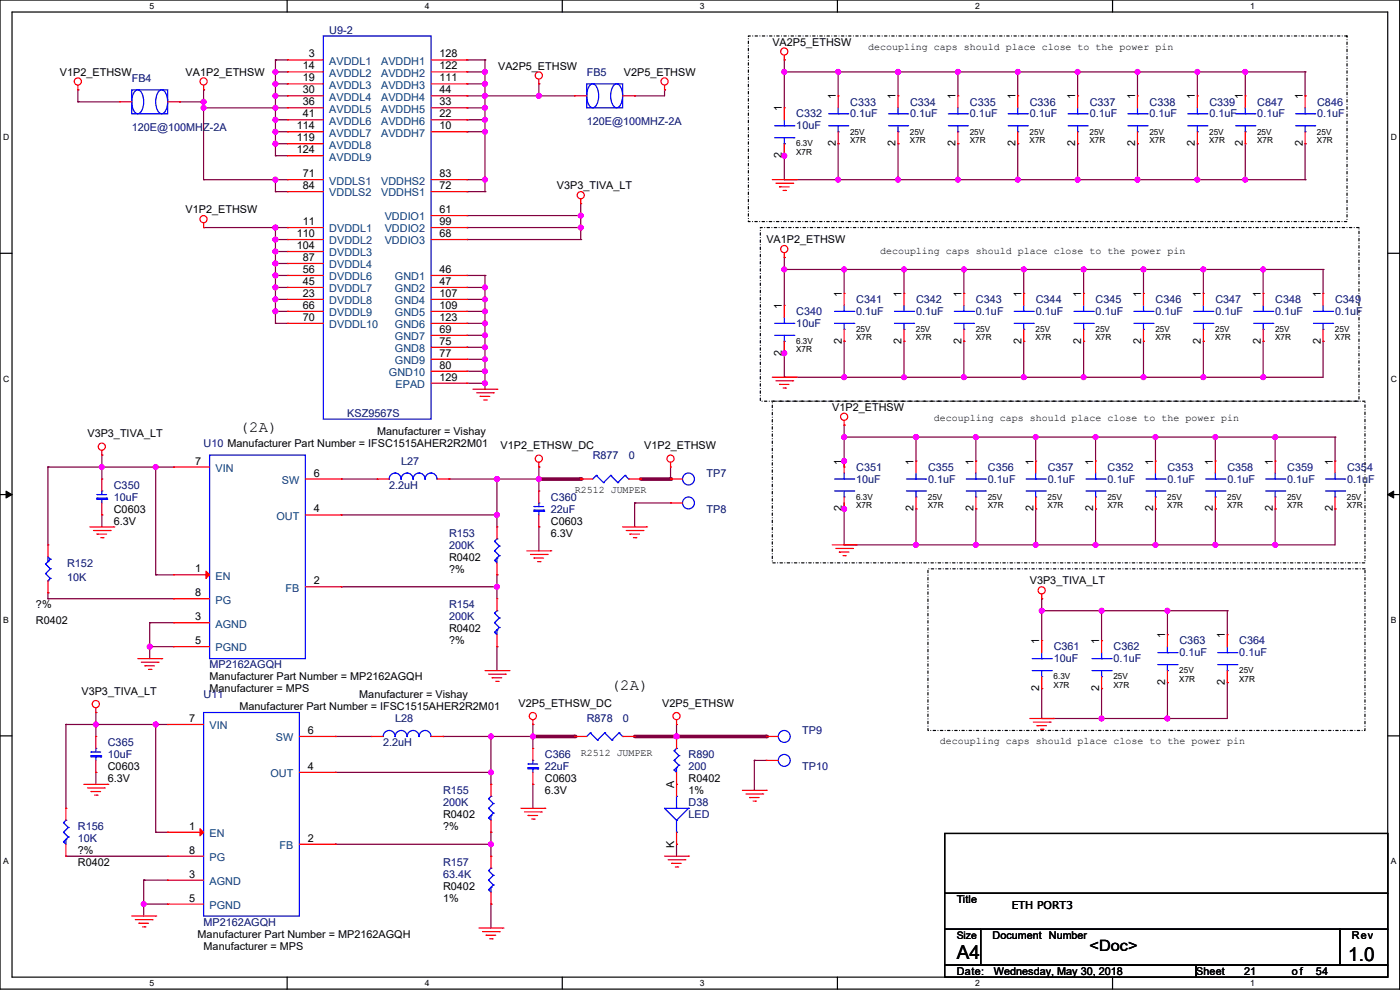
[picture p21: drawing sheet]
<svg xmlns="http://www.w3.org/2000/svg" width="297mm" height="210mm" viewBox="0 0 297 210" stroke-linecap="round" stroke-linejoin="round" font-family="sans-serif">
<defs><g id="words">
<g font-size="4.1">
<text x="203" y="203.3">A4</text>
<text x="286" y="203.8">1.0</text>
</g>
<g font-size="3.3">
<text x="50.8" y="91.7">(2A)</text>
<text x="129.6" y="146.3">(2A)</text>
<text x="231.2" y="201.6">&lt;Doc&gt;</text>
</g>
<g font-size="2.3" fill="#000080">
<text x="69.9" y="7.1">U9-2</text>
<text x="28" y="17.3">FB4</text>
<text x="124.5" y="16">FB5</text>
<text x="180.4" y="22.4">C333</text>
<text x="193.1" y="22.4">C334</text>
<text x="205.8" y="22.4">C335</text>
<text x="218.5" y="22.4">C336</text>
<text x="231.2" y="22.4">C337</text>
<text x="243.9" y="22.4">C338</text>
<text x="256.6" y="22.4">C339</text>
<text x="266.7" y="22.4">C847</text>
<text x="279.4" y="22.4">C846</text>
<text x="28" y="27.7">120E@100MHZ-2A</text>
<text x="124.5" y="26.4">120E@100MHZ-2A</text>
<text x="168.9" y="27.5">10uF</text>
<text x="168.9" y="24.9">C332</text>
<text x="180.4" y="24.9">0.1uF</text>
<text x="193.1" y="24.9">0.1uF</text>
<text x="205.8" y="24.9">0.1uF</text>
<text x="218.5" y="24.9">0.1uF</text>
<text x="231.2" y="24.9">0.1uF</text>
<text x="243.9" y="24.9">0.1uF</text>
<text x="256.6" y="24.9">0.1uF</text>
<text x="266.7" y="24.9">0.1uF</text>
<text x="279.4" y="24.9">0.1uF</text>
<text x="181.6" y="64.3">C341</text>
<text x="194.3" y="64.3">C342</text>
<text x="207" y="64.3">C343</text>
<text x="219.7" y="64.3">C344</text>
<text x="232.4" y="64.3">C345</text>
<text x="245.1" y="64.3">C346</text>
<text x="257.8" y="64.3">C347</text>
<text x="270.5" y="64.3">C348</text>
<text x="283.2" y="64.3">C349</text>
<text x="168.9" y="69.4">10uF</text>
<text x="168.9" y="66.8">C340</text>
<text x="181.6" y="66.8">0.1uF</text>
<text x="194.3" y="66.8">0.1uF</text>
<text x="207" y="66.8">0.1uF</text>
<text x="219.7" y="66.8">0.1uF</text>
<text x="232.4" y="66.8">0.1uF</text>
<text x="245.1" y="66.8">0.1uF</text>
<text x="257.8" y="66.8">0.1uF</text>
<text x="270.5" y="66.8">0.1uF</text>
<text x="283.2" y="66.8">0.1uF</text>
<text x="73.7" y="88.4">KSZ9567S</text>
<text x="43.2" y="94.8">U10 Manufacturer Part Number = IFSC1515AHER2R2M01</text>
<text x="85.1" y="98.6">L27</text>
<text x="125.7" y="97.3">R877</text>
<text x="133.4" y="97.3">0</text>
<text x="149.9" y="101.1">TP7</text>
<text x="181.6" y="99.9">C351</text>
<text x="196.9" y="99.9">C355</text>
<text x="209.6" y="99.9">C356</text>
<text x="222.3" y="99.9">C357</text>
<text x="235" y="99.9">C352</text>
<text x="247.7" y="99.9">C353</text>
<text x="260.4" y="99.9">C358</text>
<text x="273.1" y="99.9">C359</text>
<text x="285.8" y="99.9">C354</text>
<text x="24.1" y="103.7">C350</text>
<text x="24.1" y="106.2">10uF</text>
<text x="82.6" y="103.7">2.2uH</text>
<text x="116.9" y="106.2">C360</text>
<text x="181.6" y="102.4">10uF</text>
<text x="196.9" y="102.4">0.1uF</text>
<text x="209.6" y="102.4">0.1uF</text>
<text x="222.3" y="102.4">0.1uF</text>
<text x="235" y="102.4">0.1uF</text>
<text x="247.7" y="102.4">0.1uF</text>
<text x="260.4" y="102.4">0.1uF</text>
<text x="273.1" y="102.4">0.1uF</text>
<text x="285.8" y="102.4">0.1uF</text>
<text x="95.3" y="113.8">R153</text>
<text x="116.9" y="108.7">22uF</text>
<text x="149.9" y="108.7">TP8</text>
<text x="95.3" y="116.4">200K</text>
<text x="14.2" y="120.2">R152</text>
<text x="14.2" y="123.2">10K</text>
<text x="95.3" y="129.1">R154</text>
<text x="95.3" y="131.6">200K</text>
<text x="223.5" y="138">C361</text>
<text x="236.2" y="138">C362</text>
<text x="250.2" y="136.7">C363</text>
<text x="262.9" y="136.7">C364</text>
<text x="44.5" y="141.8">MP2162AGQH</text>
<text x="223.5" y="140.5">10uF</text>
<text x="236.2" y="140.5">0.1uF</text>
<text x="250.2" y="139.2">0.1uF</text>
<text x="262.9" y="139.2">0.1uF</text>
<text x="43.2" y="148.1">U11</text>
<text x="83.8" y="153.2">L28</text>
<text x="124.5" y="153.2">R878</text>
<text x="132.1" y="153.2">0</text>
<text x="170.2" y="155.7">TP9</text>
<text x="22.9" y="158.3">C365</text>
<text x="22.9" y="160.8">10uF</text>
<text x="81.3" y="158.3">2.2uH</text>
<text x="115.6" y="160.8">C366</text>
<text x="146.1" y="160.8">R890</text>
<text x="115.6" y="163.4">22uF</text>
<text x="146.1" y="163.4">200</text>
<text x="170.2" y="163.4">TP10</text>
<text x="94" y="168.4">R155</text>
<text x="94" y="171">200K</text>
<text x="146.1" y="171">D38</text>
<text x="146.1" y="173.5">LED</text>
<text x="16.5" y="176.1">R156</text>
<text x="16.5" y="178.6">10K</text>
<text x="94" y="183.7">R157</text>
<text x="94" y="186.2">63.4K</text>
<text x="43.2" y="196.4">MP2162AGQH</text>
</g>
<g font-size="2.3">
<text x="163.8" y="9.7">VA2P5_ETHSW</text>
<text x="12.7" y="16">V1P2_ETHSW</text>
<text x="39.4" y="16">VA1P2_ETHSW</text>
<text x="64.3" y="14.7">14</text>
<text x="64.3" y="17.3">19</text>
<text x="65.5" y="12.2">3</text>
<text x="93.2" y="17.3">111</text>
<text x="93.2" y="14.7">122</text>
<text x="93.2" y="12.2">128</text>
<text x="105.7" y="14.8">VA2P5_ETHSW</text>
<text x="132.4" y="16">V2P5_ETHSW</text>
<text x="64.3" y="19.8">30</text>
<text x="64.3" y="22.4">36</text>
<text x="93.2" y="22.4">33</text>
<text x="93.2" y="19.8">44</text>
<text x="165.9" y="23.6" transform="rotate(-90 165.9 23.6)">1</text>
<text x="177.3" y="21.1" transform="rotate(-90 177.3 21.1)">1</text>
<text x="190" y="21.1" transform="rotate(-90 190 21.1)">1</text>
<text x="202.7" y="21.1" transform="rotate(-90 202.7 21.1)">1</text>
<text x="215.4" y="21.1" transform="rotate(-90 215.4 21.1)">1</text>
<text x="228.1" y="21.1" transform="rotate(-90 228.1 21.1)">1</text>
<text x="240.8" y="21.1" transform="rotate(-90 240.8 21.1)">1</text>
<text x="253.5" y="21.1" transform="rotate(-90 253.5 21.1)">1</text>
<text x="263.7" y="21.1" transform="rotate(-90 263.7 21.1)">1</text>
<text x="276.4" y="21.1" transform="rotate(-90 276.4 21.1)">1</text>
<text x="63" y="27.4">114</text>
<text x="63" y="30">119</text>
<text x="64.3" y="24.9">41</text>
<text x="93.2" y="27.4">10</text>
<text x="93.2" y="24.9">22</text>
<text x="63" y="32.5">124</text>
<text x="165.9" y="33.5" transform="rotate(-90 165.9 33.5)">2</text>
<text x="177.3" y="31" transform="rotate(-90 177.3 31)">2</text>
<text x="190" y="31" transform="rotate(-90 190 31)">2</text>
<text x="202.7" y="31" transform="rotate(-90 202.7 31)">2</text>
<text x="215.4" y="31" transform="rotate(-90 215.4 31)">2</text>
<text x="228.1" y="31" transform="rotate(-90 228.1 31)">2</text>
<text x="240.8" y="31" transform="rotate(-90 240.8 31)">2</text>
<text x="253.5" y="31" transform="rotate(-90 253.5 31)">2</text>
<text x="263.7" y="31" transform="rotate(-90 263.7 31)">2</text>
<text x="276.4" y="31" transform="rotate(-90 276.4 31)">2</text>
<text x="64.3" y="40.1">84</text>
<text x="64.3" y="37.6">71</text>
<text x="93.2" y="40.1">72</text>
<text x="93.2" y="37.6">83</text>
<text x="118.1" y="40.2">V3P3_TIVA_LT</text>
<text x="39.4" y="45.2">V1P2_ETHSW</text>
<text x="64.3" y="47.8">11</text>
<text x="93.2" y="45.2">61</text>
<text x="93.2" y="47.8">99</text>
<text x="63" y="52.8">104</text>
<text x="63" y="50.3">110</text>
<text x="93.2" y="50.3">68</text>
<text x="162.6" y="51.6">VA1P2_ETHSW</text>
<text x="64.3" y="57.9">56</text>
<text x="64.3" y="55.4">87</text>
<text x="93.2" y="57.9">46</text>
<text x="64.3" y="63">23</text>
<text x="64.3" y="60.5">45</text>
<text x="64.3" y="65.5">66</text>
<text x="93.2" y="60.5">47</text>
<text x="93.2" y="63">107</text>
<text x="93.2" y="65.5">109</text>
<text x="165.9" y="65.5" transform="rotate(-90 165.9 65.5)">1</text>
<text x="178.6" y="63" transform="rotate(-90 178.6 63)">1</text>
<text x="191.3" y="63" transform="rotate(-90 191.3 63)">1</text>
<text x="204" y="63" transform="rotate(-90 204 63)">1</text>
<text x="216.7" y="63" transform="rotate(-90 216.7 63)">1</text>
<text x="229.4" y="63" transform="rotate(-90 229.4 63)">1</text>
<text x="242.1" y="63" transform="rotate(-90 242.1 63)">1</text>
<text x="254.8" y="63" transform="rotate(-90 254.8 63)">1</text>
<text x="267.5" y="63" transform="rotate(-90 267.5 63)">1</text>
<text x="280.2" y="63" transform="rotate(-90 280.2 63)">1</text>
<text x="64.3" y="68.1">70</text>
<text x="93.2" y="68.1">123</text>
<text x="93.2" y="70.6">69</text>
<text x="93.2" y="75.7">77</text>
<text x="93.2" y="73.2">75</text>
<text x="165.9" y="75.5" transform="rotate(-90 165.9 75.5)">2</text>
<text x="178.6" y="72.9" transform="rotate(-90 178.6 72.9)">2</text>
<text x="191.3" y="72.9" transform="rotate(-90 191.3 72.9)">2</text>
<text x="204" y="72.9" transform="rotate(-90 204 72.9)">2</text>
<text x="216.7" y="72.9" transform="rotate(-90 216.7 72.9)">2</text>
<text x="229.4" y="72.9" transform="rotate(-90 229.4 72.9)">2</text>
<text x="242.1" y="72.9" transform="rotate(-90 242.1 72.9)">2</text>
<text x="254.8" y="72.9" transform="rotate(-90 254.8 72.9)">2</text>
<text x="267.5" y="72.9" transform="rotate(-90 267.5 72.9)">2</text>
<text x="280.2" y="72.9" transform="rotate(-90 280.2 72.9)">2</text>
<text x="93.2" y="80.8">129</text>
<text x="93.2" y="78.2">80</text>
<text x="176.6" y="87.2">V1P2_ETHSW</text>
<text x="18.6" y="92.7">V3P3_TIVA_LT</text>
<text x="80" y="92.2">Manufacturer = Vishay</text>
<text x="106.2" y="95.3">V1P2_ETHSW_DC</text>
<text x="136.7" y="95.3">V1P2_ETHSW</text>
<text x="41.4" y="98.6">7</text>
<text x="66.6" y="101.1">6</text>
<text x="178.6" y="98.6" transform="rotate(-90 178.6 98.6)">1</text>
<text x="193.8" y="98.6" transform="rotate(-90 193.8 98.6)">1</text>
<text x="206.5" y="98.6" transform="rotate(-90 206.5 98.6)">1</text>
<text x="219.2" y="98.6" transform="rotate(-90 219.2 98.6)">1</text>
<text x="231.9" y="98.6" transform="rotate(-90 231.9 98.6)">1</text>
<text x="244.6" y="98.6" transform="rotate(-90 244.6 98.6)">1</text>
<text x="257.3" y="98.6" transform="rotate(-90 257.3 98.6)">1</text>
<text x="270" y="98.6" transform="rotate(-90 270 98.6)">1</text>
<text x="282.7" y="98.6" transform="rotate(-90 282.7 98.6)">1</text>
<text x="24.1" y="108.7">C0603</text>
<text x="24.1" y="111.3">6.3V</text>
<text x="66.6" y="108.7">4</text>
<text x="116.9" y="111.3">C0603</text>
<text x="116.9" y="113.8">6.3V</text>
<text x="178.6" y="108.5" transform="rotate(-90 178.6 108.5)">2</text>
<text x="193.8" y="108.5" transform="rotate(-90 193.8 108.5)">2</text>
<text x="206.5" y="108.5" transform="rotate(-90 206.5 108.5)">2</text>
<text x="219.2" y="108.5" transform="rotate(-90 219.2 108.5)">2</text>
<text x="231.9" y="108.5" transform="rotate(-90 231.9 108.5)">2</text>
<text x="244.6" y="108.5" transform="rotate(-90 244.6 108.5)">2</text>
<text x="257.3" y="108.5" transform="rotate(-90 257.3 108.5)">2</text>
<text x="270" y="108.5" transform="rotate(-90 270 108.5)">2</text>
<text x="282.7" y="108.5" transform="rotate(-90 282.7 108.5)">2</text>
<text x="95.3" y="118.9">R0402</text>
<text x="41.4" y="121.4">1</text>
<text x="66.6" y="124">2</text>
<text x="95.3" y="121.4">?%</text>
<text x="218.5" y="124">V3P3_TIVA_LT</text>
<text x="7.6" y="129.1">?%</text>
<text x="41.4" y="126.5">8</text>
<text x="41.4" y="131.6">3</text>
<text x="7.6" y="132.4">R0402</text>
<text x="41.4" y="136.7">5</text>
<text x="95.3" y="134.1">R0402</text>
<text x="95.3" y="136.7">?%</text>
<text x="220.5" y="136.7" transform="rotate(-90 220.5 136.7)">1</text>
<text x="233.2" y="136.7" transform="rotate(-90 233.2 136.7)">1</text>
<text x="247.2" y="135.4" transform="rotate(-90 247.2 135.4)">1</text>
<text x="259.9" y="135.4" transform="rotate(-90 259.9 135.4)">1</text>
<text x="17.3" y="147.4">V3P3_TIVA_LT</text>
<text x="44.5" y="146.8">Manufacturer = MPS</text>
<text x="44.5" y="144.3">Manufacturer Part Number = MP2162AGQH</text>
<text x="76.2" y="148.1">Manufacturer = Vishay</text>
<text x="110" y="149.9">V2P5_ETHSW_DC</text>
<text x="140.5" y="149.9">V2P5_ETHSW</text>
<text x="220.5" y="146.6" transform="rotate(-90 220.5 146.6)">2</text>
<text x="233.2" y="146.6" transform="rotate(-90 233.2 146.6)">2</text>
<text x="247.2" y="145.3" transform="rotate(-90 247.2 145.3)">2</text>
<text x="259.9" y="145.3" transform="rotate(-90 259.9 145.3)">2</text>
<text x="40.1" y="153.2">7</text>
<text x="50.8" y="150.7">Manufacturer Part Number = IFSC1515AHER2R2M01</text>
<text x="65.3" y="155.7">6</text>
<text x="22.9" y="163.4">C0603</text>
<text x="22.9" y="165.9">6.3V</text>
<text x="65.3" y="163.3">4</text>
<text x="115.6" y="165.9">C0603</text>
<text x="143" y="167.1" transform="rotate(-90 143 167.1)">A</text>
<text x="146.1" y="165.9">R0402</text>
<text x="94" y="173.5">R0402</text>
<text x="115.6" y="168.4">6.3V</text>
<text x="146.1" y="168.4">1%</text>
<text x="40.1" y="176">1</text>
<text x="65.3" y="178.6">2</text>
<text x="94" y="176.1">?%</text>
<text x="143" y="179.9" transform="rotate(-90 143 179.9)">K</text>
<text x="16.5" y="181.1">?%</text>
<text x="16.5" y="183.7">R0402</text>
<text x="40.1" y="181.1">8</text>
<text x="40.1" y="186.2">3</text>
<text x="40.1" y="191.3">5</text>
<text x="94" y="188.8">R0402</text>
<text x="94" y="191.3">1%</text>
<text x="203" y="191.5">Title</text>
<text x="214.6" y="192.8">ETH PORT3</text>
<text x="41.9" y="198.9">Manufacturer Part Number = MP2162AGQH</text>
<text x="43.2" y="201.5">Manufacturer = MPS</text>
<text x="210.6" y="199.2">Document Number</text>
<text x="286.8" y="199.2">Rev</text>
<text x="203" y="206.8">Date:</text>
<text x="210.8" y="206.8">Wednesday, May 30, 2018</text>
<text x="253.8" y="206.8">Sheet</text>
<text x="263.9" y="206.8">21</text>
<text x="274.1" y="206.8">of</text>
<text x="279.2" y="206.8">54</text>
</g>
<g font-size="2.3" fill="#004080">
<text x="69.9" y="13.7">AVDDL1</text>
<text x="69.9" y="16.3">AVDDL2</text>
<text x="80.9" y="16.3">AVDDH2</text>
<text x="80.9" y="13.7">AVDDH1</text>
<text x="69.9" y="18.8">AVDDL3</text>
<text x="69.9" y="21.4">AVDDL4</text>
<text x="69.9" y="23.9">AVDDL5</text>
<text x="80.9" y="23.9">AVDDH5</text>
<text x="80.9" y="21.4">AVDDH4</text>
<text x="80.9" y="18.8">AVDDH3</text>
<text x="69.9" y="26.4">AVDDL6</text>
<text x="69.9" y="29">AVDDL7</text>
<text x="80.9" y="29">AVDDH7</text>
<text x="80.9" y="26.4">AVDDH6</text>
<text x="69.9" y="31.5">AVDDL8</text>
<text x="69.9" y="34.1">AVDDL9</text>
<text x="69.9" y="41.7">VDDLS2</text>
<text x="69.9" y="39.1">VDDLS1</text>
<text x="80.9" y="41.7">VDDHS1</text>
<text x="80.9" y="39.1">VDDHS2</text>
<text x="81.6" y="46.8">VDDIO1</text>
<text x="69.9" y="49.3">DVDDL1</text>
<text x="69.9" y="51.8">DVDDL2</text>
<text x="81.6" y="49.3">VDDIO2</text>
<text x="81.6" y="51.8">VDDIO3</text>
<text x="69.9" y="59.5">DVDDL6</text>
<text x="69.9" y="56.9">DVDDL4</text>
<text x="69.9" y="54.4">DVDDL3</text>
<text x="83.8" y="59.5">GND1</text>
<text x="69.9" y="64.5">DVDDL8</text>
<text x="69.9" y="62">DVDDL7</text>
<text x="83.8" y="62">GND2</text>
<text x="83.8" y="64.5">GND4</text>
<text x="69.9" y="67.1">DVDDL9</text>
<text x="69.9" y="69.6">DVDDL10</text>
<text x="83.8" y="67.1">GND5</text>
<text x="83.8" y="69.6">GND6</text>
<text x="83.8" y="77.2">GND9</text>
<text x="83.8" y="72.2">GND7</text>
<text x="83.8" y="74.7">GND8</text>
<text x="82.5" y="79.8">GND10</text>
<text x="83.9" y="82.3">EPAD</text>
<text x="45.7" y="100.1">VIN</text>
<text x="59.8" y="102.6">SW</text>
<text x="58.7" y="110.3">OUT</text>
<text x="45.7" y="123">EN</text>
<text x="60.6" y="125.5">FB</text>
<text x="45.7" y="128">PG</text>
<text x="45.7" y="133.1">AGND</text>
<text x="45.7" y="138.2">PGND</text>
<text x="44.5" y="154.7">VIN</text>
<text x="58.5" y="157.2">SW</text>
<text x="57.4" y="164.9">OUT</text>
<text x="44.5" y="177.6">EN</text>
<text x="44.5" y="182.6">PG</text>
<text x="59.3" y="180.1">FB</text>
<text x="44.5" y="187.7">AGND</text>
<text x="44.5" y="192.8">PGND</text>
</g>
<text font-size="2.2" x="203" y="199.1">Size</text>
<g font-size="2.1">
<text x="184.2" y="10.6">decoupling caps should place close to the power pin</text>
<text x="186.7" y="53.8">decoupling caps should place close to the power pin</text>
<text x="198.1" y="89.3">decoupling caps should place close to the power pin</text>
<text x="121.9" y="104.6">R2512 JUMPER</text>
<text x="123.2" y="160.5">R2512 JUMPER</text>
<text x="199.4" y="157.9">decoupling caps should place close to the power pin</text>
</g>
<g font-size="1.8">
<text x="31.7" y="1.9">5</text>
<text x="90.1" y="1.9">4</text>
<text x="148.5" y="1.9">3</text>
<text x="206.8" y="1.9">2</text>
<text x="265.2" y="1.9">1</text>
<text x=".6" y="29.8">D</text>
<text x="180.3" y="28.5">25V</text>
<text x="193" y="28.5">25V</text>
<text x="205.7" y="28.5">25V</text>
<text x="218.4" y="28.5">25V</text>
<text x="231.1" y="28.5">25V</text>
<text x="243.8" y="28.5">25V</text>
<text x="256.5" y="28.5">25V</text>
<text x="266.7" y="28.5">25V</text>
<text x="279.4" y="28.5">25V</text>
<text x="295" y="29.8">D</text>
<text x="168.9" y="32.9">X7R</text>
<text x="168.9" y="31.1">6.3V</text>
<text x="180.3" y="30.3">X7R</text>
<text x="193" y="30.3">X7R</text>
<text x="205.7" y="30.3">X7R</text>
<text x="218.4" y="30.3">X7R</text>
<text x="231.1" y="30.3">X7R</text>
<text x="243.8" y="30.3">X7R</text>
<text x="256.5" y="30.3">X7R</text>
<text x="266.7" y="30.3">X7R</text>
<text x="279.4" y="30.3">X7R</text>
<text x="181.6" y="70.4">25V</text>
<text x="194.3" y="70.4">25V</text>
<text x="207" y="70.4">25V</text>
<text x="219.7" y="70.4">25V</text>
<text x="232.4" y="70.4">25V</text>
<text x="245.1" y="70.4">25V</text>
<text x="257.8" y="70.4">25V</text>
<text x="270.5" y="70.4">25V</text>
<text x="283.2" y="70.4">25V</text>
<text x="168.9" y="74.8">X7R</text>
<text x="168.9" y="73">6.3V</text>
<text x="181.6" y="72.2">X7R</text>
<text x="194.3" y="72.2">X7R</text>
<text x="207" y="72.2">X7R</text>
<text x="219.7" y="72.2">X7R</text>
<text x="232.4" y="72.2">X7R</text>
<text x="245.1" y="72.2">X7R</text>
<text x="257.8" y="72.2">X7R</text>
<text x="270.5" y="72.2">X7R</text>
<text x="283.2" y="72.2">X7R</text>
<text x=".6" y="81">C</text>
<text x="295" y="81">C</text>
<text x="181.6" y="107.8">X7R</text>
<text x="181.6" y="106">6.3V</text>
<text x="196.8" y="107.8">X7R</text>
<text x="196.8" y="106">25V</text>
<text x="209.5" y="107.8">X7R</text>
<text x="209.5" y="106">25V</text>
<text x="222.2" y="107.8">X7R</text>
<text x="222.2" y="106">25V</text>
<text x="234.9" y="107.8">X7R</text>
<text x="234.9" y="106">25V</text>
<text x="247.6" y="107.8">X7R</text>
<text x="247.6" y="106">25V</text>
<text x="260.3" y="107.8">X7R</text>
<text x="260.3" y="106">25V</text>
<text x="273" y="107.8">X7R</text>
<text x="273" y="106">25V</text>
<text x="285.7" y="107.8">X7R</text>
<text x="285.7" y="106">25V</text>
<text x=".6" y="132.1">B</text>
<text x="295" y="132.1">B</text>
<text x="250.2" y="142.8">25V</text>
<text x="262.9" y="142.8">25V</text>
<text x="223.5" y="145.9">X7R</text>
<text x="223.5" y="144.1">6.3V</text>
<text x="236.2" y="145.9">X7R</text>
<text x="236.2" y="144.1">25V</text>
<text x="250.2" y="144.6">X7R</text>
<text x="262.9" y="144.6">X7R</text>
<text x=".6" y="183.3">A</text>
<text x="295" y="183.3">A</text>
<text x="31.7" y="209.2">5</text>
<text x="90.1" y="209.2">4</text>
<text x="148.5" y="209.2">3</text>
<text x="206.8" y="209.2">2</text>
<text x="265.2" y="209.2">1</text>
</g>
</g></defs>
<path d="M0 0h296.9v209.8h-296.9zM2.6 2.6h291.8v204.7h-291.8z" fill="none" stroke="#000" stroke-width=".25"/>
<g fill="#fff">
<path d="M31.7 .3h1v2h-1z"/>
<path d="M31.7 207.5h1v2.1h-1z"/>
</g>
<path d="M60.9 0v2.6M60.9 207.3v2.5" fill="none" stroke="#000" stroke-width=".25"/>
<g fill="#fff">
<path d="M90.1 .3h1v2h-1z"/>
<path d="M90.1 207.5h1v2.1h-1z"/>
</g>
<path d="M119.3 0v2.6M119.3 207.3v2.5" fill="none" stroke="#000" stroke-width=".25"/>
<g fill="#fff">
<path d="M148.5 .3h1v2h-1z"/>
<path d="M148.5 207.5h1v2.1h-1z"/>
</g>
<path d="M177.7 0v2.6M177.7 207.3v2.5" fill="none" stroke="#000" stroke-width=".25"/>
<g fill="#fff">
<path d="M206.8 .3h1v2h-1z"/>
<path d="M206.8 207.5h1v2.1h-1z"/>
</g>
<path d="M236 0v2.6M236 207.3v2.5" fill="none" stroke="#000" stroke-width=".25"/>
<g fill="#fff">
<path d="M265.2 .3h1v2h-1z"/>
<path d="M265.2 207.5h1v2.1h-1z"/>
<path d="M.6 28.1h1.4v2.1h-1.4z"/>
<path d="M295 28.1h1.3v2.1h-1.3z"/>
<path d="M.6 79.3h1.4v2.1h-1.4z"/>
<path d="M295 79.3h1.3v2.1h-1.3z"/>
</g>
<path d="M0 53.7h2.6M294.4 53.7h2.5" fill="none" stroke="#000" stroke-width=".25"/>
<g fill="#fff">
<path d="M.6 130.5h1.3v2h-1.3z"/>
<path d="M295 130.5h1.2v2h-1.2z"/>
</g>
<path d="M0 104.9h2.6M294.4 104.9h2.5" fill="none" stroke="#000" stroke-width=".25"/>
<path d="M1.3 104.2l1.3 .7-1.3 .7zM294.4 104.9l1.3-.7v1.4z" fill="#000" stroke="#000" stroke-width=".21"/>
<g fill="#fff">
<path d="M.6 181.7h1.3v2h-1.3z"/>
<path d="M295 181.7h1.2v2h-1.2z"/>
</g>
<path d="M0 156.1h2.6M294.4 156.1h2.5" fill="none" stroke="#000" stroke-width=".25"/>
<path d="M158.8 7.6h127v39.4h-127zM161.3 48.3h127v36.8h-127zM163.8 85.1h125.8v34.3h-125.8zM196.9 120.7h92.7v34.3h-92.7z" fill="none" stroke="#000" stroke-width=".25" stroke-dasharray=".5 .5 0 .5"/>
<g fill="none" stroke="#800040" stroke-width=".25">
<path d="M16.5 19.1h.1M16.5 19.1v2.5M43.2 19.1h.1M43.2 19.1v2.5h-5.1M58.4 12.7h.1M58.4 15.3h.1M58.4 17.8h.1M58.4 15.3h2.6M58.4 12.7h2.6M58.4 17.8h2.6M58.4 12.7v20.3M99.1 12.7h.1"/>
<path d="M99.1 15.3h.1M99.1 17.8h.1M99.1 15.3h3.8M99.1 12.7h3.8M99.1 17.8h3.8M102.9 12.7h.1M102.9 15.3h.1M102.9 17.8h.1M102.9 12.7v15.3h-3.8M114.3 17.8h.1M114.3 17.8v2.5M141 19.1h.1"/>
<path d="M141 19.1v1.2M166.4 15.3h.1M166.4 12.7h.1M166.4 15.3h87.6M166.4 12.7v10.2M177.8 15.3h.1M177.8 15.3v5M190.5 15.3h.1M190.5 15.3v5M203.2 15.3h.1M203.2 15.3v5M215.9 15.3h.1"/>
<path d="M215.9 15.3v5M228.6 15.3h.1M228.6 15.3v5M241.3 15.3h.1M241.3 15.3v5M254 15.3h.1M254 15.3v5M16.5 21.6h.1M16.5 21.6h8.9M38.1 21.6h.1M58.4 33h.1M58.4 20.3h.1"/>
<path d="M58.4 22.9h.1M58.4 25.4h.1M58.4 28h.1M58.4 30.5h.1M58.4 28h2.6M58.4 20.3h2.6M58.4 22.9h2.6M58.4 25.4h2.6M58.4 33h2.6M58.4 30.5h2.6M99.1 28h.1M99.1 20.3h.1"/>
<path d="M99.1 22.9h.1M99.1 25.4h.1M99.1 20.3h3.8M99.1 22.9h3.8M99.1 25.4h3.8M102.9 20.3h.1M102.9 22.9h.1M102.9 25.4h.1M166.4 38.1h.1M166.4 30.5h.1M166.4 30.5v2.5M177.8 30.5h.1"/>
<path d="M177.8 38.1h.1M177.8 30.5v7.6M190.5 30.5h.1M190.5 38.1h.1M190.5 30.5v7.6M203.2 30.5h.1M203.2 38.1h.1M203.2 30.5v7.6M215.9 30.5h.1M215.9 38.1h.1M215.9 30.5v7.6M228.6 30.5h.1"/>
<path d="M228.6 38.1h.1M228.6 30.5v7.6M241.3 38.1h.1M241.3 30.5h.1M241.3 30.5v7.6M254 30.5h.1M254 30.5v7.6h-87.6M58.4 58.4h.1M58.4 55.9h.1M58.4 48.3h.1M58.4 53.4h.1M58.4 50.8h.1"/>
<path d="M58.4 50.8h2.6M58.4 48.3v5.1M58.4 58.4v10.2M58.4 58.4h2.6M58.4 55.9h2.6M58.4 53.4h2.6M99.1 50.8h.1M99.1 48.3h.1M99.1 50.8h24.1M99.1 48.3h24.1M123.2 45.7h.1M123.2 43.2v2.5"/>
<path d="M166.4 57.2h.1M166.4 54.6h.1M166.4 57.2h114.3M166.4 54.6v10.2M179.1 57.2h.1M179.1 57.2v5M191.8 57.2h.1M191.8 57.2v5M204.5 57.2h.1M204.5 57.2v5M217.2 57.2h.1M217.2 57.2v5"/>
<path d="M229.9 57.2h.1M229.9 57.2v5M242.6 57.2h.1M242.6 57.2v5M255.3 57.2h.1M255.3 57.2v5M268 57.2h.1M268 57.2v5M280.7 57.2h.1M280.7 57.2v5M58.4 68.6h.1M58.4 66.1h.1"/>
<path d="M58.4 63.5h.1M58.4 61h.1M58.4 68.6h2.6M58.4 66.1h2.6M58.4 63.5h2.6M58.4 61h2.6M99.1 73.7h.1M99.1 68.6h3.8M99.1 71.1h3.8M99.1 73.7h3.8M99.1 76.2h3.8M99.1 78.8h3.8"/>
<path d="M102.9 68.6h.1M102.9 71.1h.1M102.9 73.7h.1M102.9 76.2h.1M102.9 78.8h.1M102.9 68.6v14M166.4 74.9h.1M166.4 72.4v2.5M179.1 72.4h.1M179.1 72.4v7.6M191.8 72.4h.1M191.8 72.4v7.6"/>
<path d="M204.5 72.4h.1M204.5 72.4v7.6M217.2 72.4h.1M217.2 72.4v7.6M229.9 72.4h.1M229.9 72.4v7.6M242.6 72.4h.1M242.6 72.4v7.6M255.3 72.4h.1M255.3 72.4v7.6M268 72.4h.1M268 72.4v7.6"/>
<path d="M280.7 72.4h.1M280.7 72.4v7.6h-114.3M99.1 81.3h3.8M102.9 81.3h.1M166.4 80h.1M179.1 80h.1M179.1 92.7h.1M179.1 90.2h.1M179.1 97.8h.1M179.1 90.2v7.6M179.1 92.7h104.1M191.8 80h.1"/>
<path d="M194.3 92.7h.1M194.3 92.7v5.1M204.5 80h.1M207 92.7h.1M207 92.7v5.1M217.2 80h.1M219.7 92.7h.1M219.7 92.7v5.1M229.9 80h.1M232.4 92.7h.1M232.4 92.7v5.1M242.6 80h.1"/>
<path d="M245.1 92.7h.1M245.1 92.7v5.1M255.3 80h.1M257.8 92.7h.1M257.8 92.7v5.1M268 80h.1M270.5 92.7h.1M270.5 92.7v5.1M283.2 92.7h.1M283.2 92.7v5.1M179.1 115.6h.1M179.1 108h.1"/>
<path d="M179.1 106.7v1.3M194.3 108h.1M194.3 115.6h.1M194.3 108v7.6M207 108h.1M207 115.6h.1M207 108v7.6M219.7 108h.1M219.7 115.6h.1M219.7 108v7.6M232.4 108h.1M232.4 115.6h.1"/>
<path d="M232.4 108v7.6M245.1 108h.1M245.1 115.6h.1M245.1 108v7.6M257.8 115.6h.1M257.8 108h.1M257.8 108v7.6M270.5 108h.1M270.5 115.6h.1M270.5 108v7.6M283.2 108h.1M283.2 108v7.6h-104.1"/>
<path d="M221 129.6h.1M221 127h.1M221 129.6h39.4M221 127v8.9M233.7 129.6h.1M233.7 129.6v6.3M247.7 129.6h.1M247.7 129.6v5M260.4 129.6h.1M260.4 129.6v5M20.3 151.1h.1M20.3 153.7h.1"/>
<path d="M20.3 151.1v5.1M20.3 153.7h12.7M71.1 156.2h.1M71.1 156.2h7.7M94 156.2h.1M94 156.2h19M104.2 156.2h.1M104.2 156.2v10.2M113 156.2h.1M113 153.7h.1M113 153.7v5.1M221 152.4h.1"/>
<path d="M221 146.1h.1M221 146.1v6.3M233.7 146.1h.1M233.7 152.4h.1M233.7 146.1v6.3M247.7 144.8h.1M247.7 152.4h.1M247.7 144.8v7.6M260.4 144.8h.1M260.4 144.8v7.6h-39.4M20.3 163.8h.1M20.3 163.8v2.6"/>
<path d="M71.1 179.1h.1M71.1 163.8h.1M71.1 179.1h33.1M71.1 163.8h33.1M104.2 176.5h.1M104.2 179.1h.1M104.2 163.8h.1M104.2 176.5v5.1M113 166.4h.1M113 166.4v5.1M160 161.3h.1M160 161.3v6.4"/>
<path d="M160 161.3h2.6M14 181.6h.1M14 181.6h21.6M30.5 186.7h.1M30.5 191.8h.1M30.5 186.7h5.1M30.5 186.7v7.6M30.5 191.8h5.1M104.2 191.8h.1M104.2 191.8v5.1"/>
</g>
<g fill="#f0f" stroke="#f0f" stroke-width=".25">
<circle cx="270.5" cy="115.6" r=".5"/>
<circle cx="257.8" cy="115.6" r=".5"/>
<circle cx="204.5" cy="57.2" r=".5"/>
<circle cx="191.8" cy="57.2" r=".5"/>
<circle cx="179.1" cy="57.2" r=".5"/>
<circle cx="191.8" cy="80" r=".5"/>
<circle cx="179.1" cy="80" r=".5"/>
<circle cx="229.9" cy="57.2" r=".5"/>
<circle cx="217.2" cy="57.2" r=".5"/>
<circle cx="229.9" cy="80" r=".5"/>
<circle cx="217.2" cy="80" r=".5"/>
<circle cx="242.6" cy="57.2" r=".5"/>
<circle cx="268" cy="57.2" r=".5"/>
<circle cx="255.3" cy="57.2" r=".5"/>
<circle cx="268" cy="80" r=".5"/>
<circle cx="255.3" cy="80" r=".5"/>
<circle cx="242.6" cy="80" r=".5"/>
<circle cx="194.3" cy="92.7" r=".5"/>
<circle cx="179.1" cy="92.7" r=".5"/>
<circle cx="245.1" cy="92.7" r=".5"/>
<circle cx="232.4" cy="92.7" r=".5"/>
<circle cx="219.7" cy="92.7" r=".5"/>
<circle cx="207" cy="92.7" r=".5"/>
<circle cx="245.1" cy="115.6" r=".5"/>
<circle cx="232.4" cy="115.6" r=".5"/>
<circle cx="219.7" cy="115.6" r=".5"/>
<circle cx="207" cy="115.6" r=".5"/>
<circle cx="247.7" cy="129.5" r=".5"/>
<circle cx="233.7" cy="129.5" r=".5"/>
<circle cx="221" cy="129.5" r=".5"/>
<circle cx="247.7" cy="152.4" r=".5"/>
<circle cx="233.7" cy="152.4" r=".5"/>
<circle cx="228.6" cy="15.2" r=".5"/>
<circle cx="215.9" cy="15.2" r=".5"/>
<circle cx="203.2" cy="15.2" r=".5"/>
<circle cx="228.6" cy="38.1" r=".5"/>
<circle cx="215.9" cy="38.1" r=".5"/>
<circle cx="203.2" cy="38.1" r=".5"/>
<circle cx="241.3" cy="15.2" r=".5"/>
<circle cx="241.3" cy="38.1" r=".5"/>
<circle cx="270.5" cy="92.7" r=".5"/>
<circle cx="257.8" cy="92.7" r=".5"/>
<circle cx="102.9" cy="68.6" r=".5"/>
<circle cx="102.9" cy="71.1" r=".5"/>
<circle cx="102.9" cy="76.2" r=".5"/>
<circle cx="102.9" cy="73.7" r=".5"/>
<circle cx="102.9" cy="81.3" r=".5"/>
<circle cx="102.9" cy="78.7" r=".5"/>
<circle cx="123.2" cy="48.3" r=".5"/>
<circle cx="102.9" cy="15.2" r=".5"/>
<circle cx="102.9" cy="17.8" r=".5"/>
<circle cx="102.9" cy="22.9" r=".5"/>
<circle cx="102.9" cy="25.4" r=".5"/>
<circle cx="58.4" cy="17.8" r=".5"/>
<circle cx="58.4" cy="15.2" r=".5"/>
<circle cx="58.4" cy="20.3" r=".5"/>
<circle cx="58.4" cy="22.9" r=".5"/>
<circle cx="58.4" cy="25.4" r=".5"/>
<circle cx="58.4" cy="30.5" r=".5"/>
<circle cx="58.4" cy="27.9" r=".5"/>
<circle cx="58.4" cy="66" r=".5"/>
<circle cx="58.4" cy="63.5" r=".5"/>
<circle cx="58.4" cy="61" r=".5"/>
<circle cx="58.4" cy="48.3" r=".5"/>
<circle cx="58.4" cy="50.8" r=".5"/>
<circle cx="43.2" cy="21.6" r=".5"/>
<circle cx="194.3" cy="115.6" r=".5"/>
<circle cx="179.1" cy="108" r=".5"/>
<circle cx="179.1" cy="97.8" r=".5"/>
<circle cx="166.4" cy="57.2" r=".5"/>
<circle cx="204.5" cy="80" r=".5"/>
<circle cx="166.4" cy="15.2" r=".5"/>
<circle cx="190.5" cy="38.1" r=".5"/>
<circle cx="177.8" cy="38.1" r=".5"/>
<circle cx="190.5" cy="15.2" r=".5"/>
<circle cx="177.8" cy="15.2" r=".5"/>
<circle cx="104.1" cy="179.1" r=".5"/>
<circle cx="104.1" cy="163.8" r=".5"/>
<circle cx="104.1" cy="156.2" r=".5"/>
<circle cx="20.3" cy="153.7" r=".5"/>
<circle cx="30.5" cy="191.8" r=".5"/>
</g>
<path d="M134.6 156.2h8.9" fill="none" stroke="#800040" stroke-width=".76"/>
<circle cx="143.5" cy="156.2" r=".38" fill="#800040"/>
<g fill="none" stroke="#800040" stroke-width=".25">
<path d="M254 15.3h22.9M264.2 15.3h.1M264.2 15.3v5M276.9 15.3h.1M276.9 15.3v5M43.2 22.9h.1M43.2 21.6h.1M43.2 38.1h.1M43.2 22.9h15.2M43.2 21.6v16.5M43.2 38.1h17.8M58.4 38.1h.1"/>
<path d="M58.4 38.1v2.6M99.1 38.1h3.8M102.9 20.3h.1M102.9 38.1h.1M102.9 20.3h19M102.9 28v12.7M114.3 20.3h.1M134.6 20.3h.1M134.6 20.3h6.4M166.4 33h.1M166.4 33v5.1M254 38.1h22.9"/>
<path d="M264.2 38.1h.1M264.2 30.5v7.6M276.9 30.5h.1M276.9 20.3h.1M276.9 38.1h.1M276.9 30.5v7.6M43.2 48.3h.1M43.2 48.3h17.8M58.4 40.7h.1M58.4 55.9h.1M58.4 58.4h.1M58.4 53.4v5"/>
<path d="M58.4 40.7h2.6M61 48.3h.1M61 40.7h.1M99.1 40.7h.1M99.1 58.4h3.8M99.1 40.7h3.8M99.1 45.7h24.1M102.9 58.4h.1M102.9 40.7h.1M102.9 58.4v10.2M123.2 45.7h.1M123.2 48.3h.1"/>
<path d="M123.2 50.8h.1M123.2 45.7v5.1M99.1 66.1h3.8M99.1 63.5h3.8M99.1 61h3.8M102.9 61h.1M102.9 66.1h.1M102.9 68.6h.1M102.9 63.5h.1M166.4 74.9v5.1M10.2 99.1h.1M10.2 99.1h26.6"/>
<path d="M10.2 99.1v16.5M21.6 96.5h.1M21.6 99.1h.1M21.6 96.5v5.1M33 99.1h.1M33 99.1v22.8M114.3 99.1h.1M114.3 99.1v5.1M166.4 80h.1M179.1 99.1h.1M179.1 97.8v1.3M21.6 109.2h.1"/>
<path d="M21.6 109.2v2.6M72.4 109.2h.1M72.4 101.6h.1M72.4 101.6h7.6M72.4 109.2h33M95.3 101.6h.1M95.3 101.6h19M105.4 101.6h.1M105.4 109.2h.1M105.4 101.6v10.2M114.3 111.8h.1M114.3 101.6h.1"/>
<path d="M114.3 111.8v5.1M134.6 106.7h.1M134.6 106.7v5.1M134.6 106.7h7.7M179.1 115.6h.1M179.1 108v7.6M10.2 127h.1M10.2 125.7h.1M10.2 127h26.6M10.2 125.7v1.3M31.8 132.1h.1M31.8 137.2h.1"/>
<path d="M31.8 132.1h5M31.8 132.1v7.6M31.8 137.2h5M33 121.9h.1M33 121.9h3.8M72.4 124.5h.1M72.4 124.5h33M105.4 137.2h.1M105.4 121.9h.1M105.4 124.5h.1M105.4 121.9v5.1M105.4 137.2v5.1"/>
<path d="M14 153.7h.1M14 153.7h6.3M14 153.7v17.8M33 153.7h.1M33 153.7v22.8M33 153.7h2.6M33 176.5h.1M33 176.5h2.6"/>
</g>
<g fill="#f0f" stroke="#f0f" stroke-width=".25">
<circle cx="114.3" cy="101.6" r=".5"/>
<circle cx="105.4" cy="124.5" r=".5"/>
<circle cx="105.4" cy="109.2" r=".5"/>
<circle cx="105.4" cy="101.6" r=".5"/>
<circle cx="21.6" cy="99.1" r=".5"/>
<circle cx="31.8" cy="137.2" r=".5"/>
<circle cx="33" cy="99.1" r=".5"/>
<circle cx="33" cy="153.7" r=".5"/>
<circle cx="166.4" cy="33" r=".5"/>
<circle cx="166.4" cy="74.9" r=".5"/>
<circle cx="114.3" cy="20.3" r=".5"/>
<circle cx="102.9" cy="20.3" r=".5"/>
<circle cx="102.9" cy="66" r=".5"/>
<circle cx="102.9" cy="63.5" r=".5"/>
<circle cx="102.9" cy="61" r=".5"/>
<circle cx="58.4" cy="38.1" r=".5"/>
<circle cx="43.2" cy="22.9" r=".5"/>
<circle cx="123.2" cy="45.7" r=".5"/>
<circle cx="102.9" cy="27.9" r=".5"/>
<circle cx="102.9" cy="38.1" r=".5"/>
<circle cx="58.4" cy="53.3" r=".5"/>
<circle cx="58.4" cy="55.9" r=".5"/>
<circle cx="58.4" cy="58.4" r=".5"/>
<circle cx="254" cy="38.1" r=".5"/>
<circle cx="264.2" cy="38.1" r=".5"/>
<circle cx="254" cy="15.2" r=".5"/>
<circle cx="264.2" cy="15.2" r=".5"/>
</g>
<path d="M114.3 101.6h8.9" fill="none" stroke="#800040" stroke-width=".76"/>
<circle cx="123.2" cy="101.6" r=".38" fill="#800040"/>
<path d="M135.9 101.6h6.4" fill="none" stroke="#800040" stroke-width=".76"/>
<circle cx="142.3" cy="101.6" r=".38" fill="#800040"/>
<path d="M142.3 99.1v2.5M142.3 101.6h.1" fill="none" stroke="#800040" stroke-width=".25"/>
<path d="M113 156.2h8.9" fill="none" stroke="#800040" stroke-width=".76"/>
<circle cx="121.9" cy="156.2" r=".38" fill="#800040"/>
<circle cx="113" cy="156.2" r=".5" fill="#f0f" stroke="#f0f" stroke-width=".25"/>
<path d="M143.5 156.2h.1M143.5 153.7v2.5" fill="none" stroke="#800040" stroke-width=".25"/>
<path d="M143.5 156.2h19.1" fill="none" stroke="#800040" stroke-width=".76"/>
<circle cx="162.6" cy="156.2" r=".38" fill="#800040"/>
<g fill="#f0f" stroke="#f0f" stroke-width=".25">
<circle cx="143.5" cy="156.2" r=".5"/>
<circle cx="270.5" cy="115.6" r=".5"/>
<circle cx="257.8" cy="115.6" r=".5"/>
<circle cx="204.5" cy="57.2" r=".5"/>
<circle cx="191.8" cy="57.2" r=".5"/>
<circle cx="179.1" cy="57.2" r=".5"/>
<circle cx="191.8" cy="80" r=".5"/>
<circle cx="179.1" cy="80" r=".5"/>
<circle cx="229.9" cy="57.2" r=".5"/>
<circle cx="217.2" cy="57.2" r=".5"/>
<circle cx="229.9" cy="80" r=".5"/>
<circle cx="217.2" cy="80" r=".5"/>
<circle cx="242.6" cy="57.2" r=".5"/>
<circle cx="268" cy="57.2" r=".5"/>
<circle cx="255.3" cy="57.2" r=".5"/>
<circle cx="268" cy="80" r=".5"/>
<circle cx="255.3" cy="80" r=".5"/>
<circle cx="242.6" cy="80" r=".5"/>
<circle cx="194.3" cy="92.7" r=".5"/>
<circle cx="179.1" cy="92.7" r=".5"/>
<circle cx="245.1" cy="92.7" r=".5"/>
<circle cx="232.4" cy="92.7" r=".5"/>
<circle cx="219.7" cy="92.7" r=".5"/>
<circle cx="207" cy="92.7" r=".5"/>
<circle cx="245.1" cy="115.6" r=".5"/>
<circle cx="232.4" cy="115.6" r=".5"/>
<circle cx="219.7" cy="115.6" r=".5"/>
<circle cx="207" cy="115.6" r=".5"/>
<circle cx="247.7" cy="129.5" r=".5"/>
<circle cx="233.7" cy="129.5" r=".5"/>
<circle cx="221" cy="129.5" r=".5"/>
<circle cx="247.7" cy="152.4" r=".5"/>
<circle cx="233.7" cy="152.4" r=".5"/>
<circle cx="228.6" cy="15.2" r=".5"/>
<circle cx="215.9" cy="15.2" r=".5"/>
<circle cx="203.2" cy="15.2" r=".5"/>
<circle cx="228.6" cy="38.1" r=".5"/>
<circle cx="215.9" cy="38.1" r=".5"/>
<circle cx="203.2" cy="38.1" r=".5"/>
<circle cx="241.3" cy="15.2" r=".5"/>
<circle cx="241.3" cy="38.1" r=".5"/>
<circle cx="270.5" cy="92.7" r=".5"/>
<circle cx="257.8" cy="92.7" r=".5"/>
<circle cx="102.9" cy="68.6" r=".5"/>
<circle cx="102.9" cy="71.1" r=".5"/>
<circle cx="102.9" cy="76.2" r=".5"/>
<circle cx="102.9" cy="73.7" r=".5"/>
<circle cx="102.9" cy="81.3" r=".5"/>
<circle cx="102.9" cy="78.7" r=".5"/>
<circle cx="123.2" cy="48.3" r=".5"/>
<circle cx="102.9" cy="15.2" r=".5"/>
<circle cx="102.9" cy="17.8" r=".5"/>
<circle cx="102.9" cy="22.9" r=".5"/>
<circle cx="102.9" cy="25.4" r=".5"/>
<circle cx="58.4" cy="17.8" r=".5"/>
<circle cx="58.4" cy="15.2" r=".5"/>
<circle cx="58.4" cy="20.3" r=".5"/>
<circle cx="58.4" cy="22.9" r=".5"/>
<circle cx="58.4" cy="25.4" r=".5"/>
<circle cx="58.4" cy="30.5" r=".5"/>
<circle cx="58.4" cy="27.9" r=".5"/>
<circle cx="58.4" cy="66" r=".5"/>
<circle cx="58.4" cy="63.5" r=".5"/>
<circle cx="58.4" cy="61" r=".5"/>
<circle cx="58.4" cy="48.3" r=".5"/>
<circle cx="58.4" cy="50.8" r=".5"/>
<circle cx="43.2" cy="21.6" r=".5"/>
<circle cx="194.3" cy="115.6" r=".5"/>
<circle cx="179.1" cy="108" r=".5"/>
<circle cx="179.1" cy="97.8" r=".5"/>
<circle cx="166.4" cy="57.2" r=".5"/>
<circle cx="204.5" cy="80" r=".5"/>
<circle cx="166.4" cy="15.2" r=".5"/>
<circle cx="190.5" cy="38.1" r=".5"/>
<circle cx="177.8" cy="38.1" r=".5"/>
<circle cx="190.5" cy="15.2" r=".5"/>
<circle cx="177.8" cy="15.2" r=".5"/>
<circle cx="104.1" cy="179.1" r=".5"/>
<circle cx="104.1" cy="163.8" r=".5"/>
<circle cx="104.1" cy="156.2" r=".5"/>
<circle cx="20.3" cy="153.7" r=".5"/>
<circle cx="30.5" cy="191.8" r=".5"/>
<circle cx="114.3" cy="101.6" r=".5"/>
<circle cx="105.4" cy="124.5" r=".5"/>
<circle cx="105.4" cy="109.2" r=".5"/>
<circle cx="105.4" cy="101.6" r=".5"/>
<circle cx="21.6" cy="99.1" r=".5"/>
<circle cx="31.8" cy="137.2" r=".5"/>
<circle cx="33" cy="99.1" r=".5"/>
<circle cx="33" cy="153.7" r=".5"/>
<circle cx="166.4" cy="33" r=".5"/>
<circle cx="166.4" cy="74.9" r=".5"/>
<circle cx="114.3" cy="20.3" r=".5"/>
<circle cx="102.9" cy="20.3" r=".5"/>
<circle cx="102.9" cy="66" r=".5"/>
<circle cx="102.9" cy="63.5" r=".5"/>
<circle cx="102.9" cy="61" r=".5"/>
<circle cx="58.4" cy="38.1" r=".5"/>
<circle cx="43.2" cy="22.9" r=".5"/>
<circle cx="123.2" cy="45.7" r=".5"/>
<circle cx="102.9" cy="27.9" r=".5"/>
<circle cx="102.9" cy="38.1" r=".5"/>
<circle cx="58.4" cy="53.3" r=".5"/>
<circle cx="58.4" cy="55.9" r=".5"/>
<circle cx="58.4" cy="58.4" r=".5"/>
<circle cx="254" cy="38.1" r=".5"/>
<circle cx="264.2" cy="38.1" r=".5"/>
<circle cx="254" cy="15.2" r=".5"/>
<circle cx="264.2" cy="15.2" r=".5"/>
<circle cx="113" cy="156.2" r=".5"/>
</g>
<path d="M143.5 179.1h.1M143.5 179.1v2.5" fill="none" stroke="#800040" stroke-width=".25"/>
<g fill="none" stroke="#f00" stroke-width=".25">
<path d="M16.5 19.1h.1M16.5 18v1.1M43.2 19.1h.1M43.2 18v1.1M61 12.7h.1M61 15.3h.1M61 17.8h.1M61 12.7h7.6M61 15.3h7.6M61 17.8h7.6M91.5 12.7h7.6M91.5 15.3h7.6"/>
<path d="M91.5 17.8h7.6M99.1 17.8h.1M99.1 15.3h.1M99.1 12.7h.1M114.3 17.8h.1M114.3 16.8v1M141 19.1h.1M141 18v1.1M166.4 12.7h.1M166.4 11.7v1M25.4 21.6h.1M25.4 21.6h2.6"/>
<path d="M35.6 21.6h2.5M38.1 21.6h.1M61 20.3h.1M61 22.9h.1M61 25.4h.1M61 28h.1M61 30.5h.1M61 33h.1M61 38.1h.1M61 38.1h7.6M61 28h7.6M61 25.4h7.6"/>
<path d="M61 20.3h7.6M61 22.9h7.6M61 30.5h7.6M61 33h7.6M91.5 38.1h7.6M91.5 28h7.6M91.5 25.4h7.6M91.5 20.3h7.6M91.5 22.9h7.6M99.1 28h.1M99.1 25.4h.1M99.1 22.9h.1"/>
<path d="M99.1 20.3h.1M99.1 38.1h.1M121.9 20.3h.1M121.9 20.3h2.6M132.1 20.3h2.5M134.6 20.3h.1M163.8 38.1h5.1M164.6 38.9h3.6M165.4 39.6h.1M165.4 39.6h2M166.4 22.9h.1M166.4 33h.1"/>
<path d="M166.4 22.9v2.5M166.4 30.5v2.5M168.2 38.9h.1M168.9 38.1h.1M177.8 20.3h.1M177.8 30.5h.1M177.8 20.3v2.6M177.8 28v2.5M190.5 20.3h.1M190.5 30.5h.1M190.5 20.3v2.6M190.5 28v2.5"/>
<path d="M203.2 20.3h.1M203.2 30.5h.1M203.2 20.3v2.6M203.2 28v2.5M215.9 20.3h.1M215.9 30.5h.1M215.9 20.3v2.6M215.9 28v2.5M228.6 20.3h.1M228.6 30.5h.1M228.6 20.3v2.6M228.6 28v2.5"/>
<path d="M241.3 20.3h.1M241.3 30.5h.1M241.3 20.3v2.6M241.3 28v2.5M254 20.3h.1M254 30.5h.1M254 20.3v2.6M254 28v2.5M264.2 20.3h.1M264.2 30.5h.1M264.2 20.3v2.6M264.2 28v2.5"/>
<path d="M276.9 20.3h.1M276.9 30.5h.1M276.9 20.3v2.6M276.9 28v2.5M43.2 48.3h.1M43.2 47.3v1M61 48.3h.1M61 58.4h.1M61 55.9h.1M61 53.4h.1M61 50.8h.1M61 40.7h.1"/>
<path d="M61 48.3h7.6M61 58.4h7.6M61 55.9h7.6M61 53.4h7.6M61 50.8h7.6M61 40.7h7.6M91.5 48.3h7.6M91.5 58.4h7.6M91.5 45.7h7.6M91.5 50.8h7.6M91.5 40.7h7.6M99.1 45.7h.1"/>
<path d="M99.1 48.3h.1M99.1 58.4h.1M99.1 50.8h.1M99.1 40.7h.1M123.2 43.2h.1M123.2 42.2v1M166.1 40.4h.5M166.4 54.6h.1M166.4 53.6v1M166.6 40.4h.1M61 63.5h.1M61 61h.1"/>
<path d="M61 66.1h.1M61 68.6h.1M61 63.5h7.6M61 61h7.6M61 66.1h7.6M61 68.6h7.6M91.5 63.5h7.6M91.5 61h7.6M91.5 76.2h7.6M91.5 66.1h7.6M91.5 68.6h7.6M91.5 71.1h7.6"/>
<path d="M91.5 73.7h7.6M91.5 78.8h7.6M99.1 76.2h.1M99.1 61h.1M99.1 63.5h.1M99.1 66.1h.1M99.1 68.6h.1M99.1 71.1h.1M99.1 73.7h.1M99.1 78.8h.1M166.4 64.8h.1M166.4 74.9h.1"/>
<path d="M166.4 64.8v2.5M166.4 72.4v2.5M179.1 62.2h.1M179.1 72.4h.1M179.1 62.2v2.6M179.1 69.9v2.5M191.8 62.2h.1M191.8 72.4h.1M191.8 62.2v2.6M191.8 69.9v2.5M204.5 62.2h.1M204.5 72.4h.1"/>
<path d="M204.5 62.2v2.6M204.5 69.9v2.5M217.2 62.2h.1M217.2 72.4h.1M217.2 62.2v2.6M217.2 69.9v2.5M229.9 62.2h.1M229.9 72.4h.1M229.9 62.2v2.6M229.9 69.9v2.5M242.6 62.2h.1M242.6 72.4h.1"/>
<path d="M242.6 62.2v2.6M242.6 69.9v2.5M255.3 62.2h.1M255.3 72.4h.1M255.3 62.2v2.6M255.3 69.9v2.5M268 62.2h.1M268 72.4h.1M268 62.2v2.6M268 69.9v2.5M280.7 62.2h.1M280.7 72.4h.1"/>
<path d="M280.7 62.2v2.6M280.7 69.9v2.5M21.6 96.5h.1M21.6 95.5v1M36.8 99.1h.1M36.8 99.1h7.7M91.5 81.3h7.6M99.1 81.3h.1M100.3 82.6h5.1M101.1 83.3h3.6M101.9 84.1h.1M101.9 84.1h2"/>
<path d="M102.6 84.8h.5M103.1 84.8h.1M104.7 83.3h.1M105.4 82.6h.1M114.3 99.1h.1M114.3 98.1v1M142.3 99.1h.1M142.3 98.1v1M163.8 80h5.1M164.6 80.8h3.6M165.4 81.5h.1M165.4 81.5h2"/>
<path d="M166.1 82.3h.5M166.6 82.3h.1M168.2 80.8h.1M168.9 80h.1M179.1 90.2h.1M179.1 97.8h.1M179.1 89.2v1M179.1 97.8v2.5M194.3 97.8h.1M194.3 97.8v2.5M207 97.8h.1M207 97.8v2.5"/>
<path d="M219.7 97.8h.1M219.7 97.8v2.5M232.4 97.8h.1M232.4 97.8v2.5M245.1 97.8h.1M245.1 97.8v2.5M257.8 97.8h.1M257.8 97.8v2.5M270.5 97.8h.1M270.5 97.8v2.5M283.2 97.8h.1M283.2 97.8v2.5"/>
<path d="M10.2 115.6h.1M10.2 115.6v2.5M19.1 111.8h5M19.8 112.5h3.6M20.6 113.3h.1M20.6 113.3h2M21.3 114.1h.6M21.6 109.2h.1M21.6 101.6h.1M21.6 101.6v2.6M21.6 106.7v2.5M21.9 114.1h.1"/>
<path d="M23.4 112.5h.1M24.1 111.8h.1M64.8 101.6h7.6M64.8 109.2h7.6M72.4 101.6h.1M72.4 109.2h.1M80 101.6h.1M80 101.6h2.6M92.7 101.6h2.6M95.3 101.6h.1M105.4 111.8h.1M105.4 111.8v2.5"/>
<path d="M105.4 119.4v2.5M111.8 116.9h5.1M112.5 117.6h3.6M113.3 118.4h.1M113.3 118.4h2M114.1 119.1h.5M114.3 111.8h.1M114.3 104.2h.1M114.3 104.2v2.5M114.3 109.2v2.6M114.6 119.1h.1M116.1 117.6h.1"/>
<path d="M116.9 116.9h.1M123.2 101.6h.1M123.2 101.6h2.5M132.1 111.8h5.1M132.9 112.5h3.5M133.4 101.6h2.5M133.6 113.3h.1M133.6 113.3h2M134.4 114.1h.5M134.9 114.1h.1M135.9 101.6h.1M136.4 112.5h.1"/>
<path d="M137.2 111.8h.1M142.3 101.6h.1M142.3 106.7h.1M142.3 101.6h2.5M142.3 106.7h2.5M176.5 115.6h5.1M177.3 116.3h3.6M178.1 117.1h.1M178.1 117.1h2M178.8 117.9h.5M179.1 108h.1M179.1 105.4v2.6"/>
<path d="M179.3 117.9h.1M180.9 116.3h.1M181.6 115.6h.1M194.3 108h.1M194.3 105.4v2.6M207 108h.1M207 105.4v2.6M219.7 108h.1M219.7 105.4v2.6M232.4 108h.1M232.4 105.4v2.6M245.1 108h.1"/>
<path d="M245.1 105.4v2.6M257.8 108h.1M257.8 105.4v2.6M270.5 108h.1M270.5 105.4v2.6M283.2 108h.1M283.2 105.4v2.6M10.2 125.7h.1M10.2 123.2v2.5M29.2 139.7h5.1M34.3 139.7h.1M36.8 121.9h.1"/>
<path d="M36.8 127h.1M36.8 132.1h.1M36.8 137.2h.1M36.8 121.9h7.7M36.8 127h7.7M36.8 132.1h7.7M36.8 137.2h7.7M64.8 124.5h7.6M72.4 124.5h.1M105.4 121.9h.1M105.4 137.2h.1M105.4 127h.1"/>
<path d="M105.4 127v2.6M105.4 134.6v2.6M221 127h.1M221 135.9h.1M221 126v1M221 135.9v2.5M233.7 135.9h.1M233.7 135.9v2.5M247.7 134.6h.1M247.7 134.6v2.6M260.4 134.6h.1M260.4 134.6v2.6"/>
<path d="M20.3 151.1h.1M20.3 156.2h.1M20.3 150.1v1M20.3 156.2v2.6M30 140.5h3.5M30.7 141.2h.1M30.7 141.2h2.1M31.5 142h.5M32 142h.1M33.5 140.5h.1M35.6 153.7h.1M35.6 153.7h7.6"/>
<path d="M63.5 156.2h7.6M71.1 156.2h.1M78.8 156.2h.1M78.8 156.2h2.5M91.5 156.2h2.5M94 156.2h.1M102.9 142.3h5.1M103.6 143h3.6M104.4 143.8h.1M104.4 143.8h2M105.2 144.5h.5M105.7 144.5h.1"/>
<path d="M107.2 143h.1M108 142.3h.1M113 153.7h.1M113 158.8h.1M113 152.7v1M113 158.8v2.5M121.9 156.2h.1M121.9 156.2h2.6M132.1 156.2h2.5M134.6 156.2h.1M143.5 153.7h.1M143.5 156.2h.1"/>
<path d="M143.5 152.7v1M143.5 156.2v2.6M162.6 156.2h.1M162.6 156.2h2.5M218.5 152.4h5M219.2 153.2h3.6M220 153.9h.1M220 153.9h2M220.7 154.7h.5M221 146.1h.1M221 143.5v2.6M221.2 154.7h.1"/>
<path d="M222.8 153.2h.1M223.5 152.4h.1M233.7 146.1h.1M233.7 143.5v2.6M247.7 144.8h.1M247.7 142.3v2.5M260.4 144.8h.1M260.4 142.3v2.5M14 171.5h.1M14 171.5v2.5M14 179.1v2.5M17.8 166.4h5.1"/>
<path d="M18.6 167.1h3.5M19.3 167.9h.1M19.3 167.9h2M20.1 168.7h.5M20.3 163.8h.1M20.3 161.3v2.5M20.6 168.7h.1M22.1 167.1h.1M22.9 166.4h.1M35.6 176.5h.1M35.6 176.5h7.6M63.5 163.8h7.6"/>
<path d="M63.5 179.1h7.6M71.1 163.8h.1M71.1 179.1h.1M104.2 176.5h.1M104.2 166.4h.1M104.2 166.4v2.5M104.2 174v2.5M110.5 171.5h5.1M111.3 172.2h3.5M112 173h.1M112 173h2.1M112.8 173.7h.5"/>
<path d="M113 166.4h.1M113 163.8v2.6M113.3 173.7h.1M114.8 172.2h.1M115.6 171.5h.1M143.5 166.4h.1M143.5 179.1h.1M143.5 163.8v5.1M143.5 176.5v2.6M157.5 167.7h5.1M158.3 168.4h3.5M159 169.2h.1"/>
<path d="M159 169.2h2M159.8 169.9h.5M160.3 169.9h.1M161.8 168.4h.1M162.6 167.7h.1M162.6 161.3h.1M162.6 161.3h2.5M14 181.6h.1M28 194.3h5M28.7 195.1h3.6M29.5 195.8h.1M29.5 195.8h2"/>
<path d="M30.2 196.6h.5M30.7 196.6h.1M32.3 195.1h.1M33 194.3h.1M35.6 181.6h.1M35.6 186.7h.1M35.6 191.8h.1M35.6 181.6h7.6M35.6 186.7h7.6M35.6 191.8h7.6M101.6 196.9h5.1M102.4 197.6h3.5"/>
<path d="M103.1 198.4h.1M103.1 198.4h2.1M103.9 199.1h.5M104.2 191.8h.1M104.2 181.6h.1M104.2 181.6v2.6M104.2 189.2v2.6M104.4 199.1h.1M105.9 197.6h.1M106.7 196.9h.1M141 181.6h5.1M141.7 182.4h3.6"/>
<path d="M142.5 183.1h.1M142.5 183.1h2M143.3 183.9h.5M143.8 183.9h.1M145.3 182.4h.1M146.1 181.6h.1"/>
<circle cx="16.5" cy="17.3" r=".76"/>
<circle cx="43.2" cy="17.3" r=".76"/>
<circle cx="114.3" cy="16" r=".76"/>
<circle cx="141" cy="17.3" r=".76"/>
<circle cx="166.4" cy="10.9" r=".76"/>
<circle cx="43.2" cy="46.5" r=".76"/>
<circle cx="123.2" cy="41.4" r=".76"/>
<circle cx="166.4" cy="52.8" r=".76"/>
<circle cx="21.6" cy="94.7" r=".76"/>
<circle cx="114.3" cy="97.3" r=".76"/>
<circle cx="142.2" cy="97.3" r=".76"/>
<circle cx="179.1" cy="88.4" r=".76"/>
<circle cx="221" cy="125.2" r=".76"/>
<circle cx="20.3" cy="149.4" r=".76"/>
<circle cx="113" cy="151.9" r=".76"/>
<circle cx="143.5" cy="151.9" r=".76"/>
</g>
<path d="M200.4 176.8h94v12.7h-94zM200.4 189.5h94v7.6h-94zM200.4 197.1h7.6v7.6h-7.6zM208 197.1h76.2v7.6h-76.2zM284.2 197.1h10.2v7.6h-10.2zM200.4 204.7h53.4v2.6h-53.4zM253.8 204.7h40.6v2.6h-40.6z" fill="none" stroke="#000" stroke-width=".25"/>
<g fill="none" stroke="#00f" stroke-width=".25">
<path d="M28 19.1h7.6v5h-7.6zM28.6 19.4a.85 .85 0 0 1 .9-.3 .85 .85 0 0 1 .6 .7 3.8 3.8 0 0 1-.5 4.2 .92 .92 0 0 1-1.3-.6 4.3 4.3 0 0 1 .3-4zM33.7 19.4a.85 .85 0 0 1 .9-.3 .85 .85 0 0 1 .6 .7 3.8 3.8 0 0 1-.6 4.2 .92 .92 0 0 1-1.2-.6 4.3 4.3 0 0 1 .3-4zM68.6 7.6h22.9v81.3h-22.9zM124.5 17.8h7.6v5.1h-7.6zM125.1 18.1a.85 .85 0 0 1 .9-.3 .85 .85 0 0 1 .6 .7 3.8 3.8 0 0 1-.5 4.3 .92 .92 0 0 1-1.3-.7 4.3 4.3 0 0 1 .3-4zM130.2 18.1a.85 .85 0 0 1 .9-.3 .85 .85 0 0 1 .6 .7 3.8 3.8 0 0 1-.5 4.3 .92 .92 0 0 1-1.3-.7 4.3 4.3 0 0 1 .3-4zM164.3 26.7h4.1M164.3 29.2h4.1M166.4 30.5h.1M166.4 26.7h.1M166.4 25.4v1.3"/>
<path d="M166.4 29.2v1.3M168.4 26.7h.1M168.4 29.2h.1M175.8 24.1h4M175.8 26.7h4M177.8 28h.1M177.8 24.1h.1M177.8 22.9v1.2M177.8 26.7v1.3M179.8 24.1h.1M179.8 26.7h.1M188.5 24.1h4"/>
<path d="M188.5 26.7h4M190.5 28h.1M190.5 24.1h.1M190.5 22.9v1.2M190.5 26.7v1.3M192.5 24.1h.1M192.5 26.7h.1M201.2 24.1h4M201.2 26.7h4M203.2 28h.1M203.2 24.1h.1M203.2 22.9v1.2"/>
<path d="M203.2 26.7v1.3M205.2 24.1h.1M205.2 26.7h.1M213.9 24.1h4M213.9 26.7h4M215.9 28h.1M215.9 24.1h.1M215.9 22.9v1.2M215.9 26.7v1.3M217.9 24.1h.1M217.9 26.7h.1M226.6 24.1h4"/>
<path d="M226.6 26.7h4M228.6 28h.1M228.6 24.1h.1M228.6 22.9v1.2M228.6 26.7v1.3M230.6 24.1h.1M230.6 26.7h.1M239.3 24.1h4M239.3 26.7h4M241.3 28h.1M241.3 24.1h.1M241.3 22.9v1.2"/>
<path d="M241.3 26.7v1.3M243.3 24.1h.1M243.3 26.7h.1M252 24.1h4M252 26.7h4M254 28h.1M254 24.1h.1M254 22.9v1.2M254 26.7v1.3M256 24.1h.1M256 26.7h.1M262.1 24.1h4.1"/>
<path d="M262.1 26.7h4.1M264.2 28h.1M264.2 24.1h.1M264.2 22.9v1.2M264.2 26.7v1.3M266.2 24.1h.1M266.2 26.7h.1M274.8 24.1h4.1M274.8 26.7h4.1M276.9 28h.1M276.9 24.1h.1M276.9 22.9v1.2"/>
<path d="M276.9 26.7v1.3M278.9 24.1h.1M278.9 26.7h.1M164.3 68.6h4.1M164.3 71.1h4.1M166.4 72.4h.1M166.4 68.6h.1M166.4 67.3v1.3M166.4 71.1v1.3M168.4 68.6h.1M168.4 71.1h.1M177 66.1h4.1"/>
<path d="M177 68.6h4.1M179.1 69.9h.1M179.1 66.1h.1M179.1 64.8v1.3M179.1 68.6v1.3M181.1 66.1h.1M181.1 68.6h.1M189.7 66.1h4.1M189.7 68.6h4.1M191.8 69.9h.1M191.8 66.1h.1M191.8 64.8v1.3"/>
<path d="M191.8 68.6v1.3M193.8 66.1h.1M193.8 68.6h.1M202.4 66.1h4.1M202.4 68.6h4.1M204.5 69.9h.1M204.5 66.1h.1M204.5 64.8v1.3M204.5 68.6v1.3M206.5 66.1h.1M206.5 68.6h.1M215.1 66.1h4.1"/>
<path d="M215.1 68.6h4.1M217.2 69.9h.1M217.2 66.1h.1M217.2 64.8v1.3M217.2 68.6v1.3M219.2 66.1h.1M219.2 68.6h.1M227.8 66.1h4.1M227.8 68.6h4.1M229.9 69.9h.1M229.9 66.1h.1M229.9 64.8v1.3"/>
<path d="M229.9 68.6v1.3M231.9 66.1h.1M231.9 68.6h.1M240.5 66.1h4.1M240.5 68.6h4.1M242.6 69.9h.1M242.6 66.1h.1M242.6 64.8v1.3M242.6 68.6v1.3M244.6 66.1h.1M244.6 68.6h.1M253.2 66.1h4.1"/>
<path d="M253.2 68.6h4.1M255.3 69.9h.1M255.3 66.1h.1M255.3 64.8v1.3M255.3 68.6v1.3M257.3 66.1h.1M257.3 68.6h.1M265.9 66.1h4.1M265.9 68.6h4.1M268 69.9h.1M268 66.1h.1M268 64.8v1.3"/>
<path d="M268 68.6v1.3M270 66.1h.1M270 68.6h.1M278.6 66.1h4.1M278.6 68.6h4.1M280.7 69.9h.1M280.7 66.1h.1M280.7 64.8v1.3M280.7 68.6v1.3M282.7 66.1h.1M282.7 68.6h.1M44.5 96.5h20.3v43.2h-20.3z"/>
<path d="M9.7 119.6h.1M9.7 119.6l1 1.1M10.2 119.1h.1M10.7 118.6h.1M10.7 118.6l-.5-.5v1M10.7 118.6l-1 1M20.6 104.9h.1M20.6 105.7h.1M20.6 105.7v.2h2M20.6 104.9h2M20.6 105.7h2M21.6 105.9h.1"/>
<path d="M21.6 104.2h.1M21.6 104.2v.7M21.6 105.9v.8M22.6 105.9h.1M22.6 105.7h.1M22.6 105.7v.2M82.6 101.6a1.27 1.27 0 0 1 1.2-1.3 1.26 1.26 0 0 1 1.3 1.3M85.1 101.6a1.27 1.27 0 0 1 1.3-1.3 1.26 1.26 0 0 1 1.2 1.3 1.27 1.27 0 0 1 1.3-1.3 1.26 1.26 0 0 1 1.3 1.3 1.27 1.27 0 0 1 1.3-1.3 1.26 1.26 0 0 1 1.2 1.3M104.9 118.9h.1M104.9 116.9h.1M104.9 114.8h.1M104.9 116.9l1 1"/>
<path d="M104.9 114.8l1 1M105.4 114.3h.1M105.4 118.4h.1M105.4 118.4v1l-.5-.5M105.4 114.3l-.5 .5M105.9 117.9h.1M105.9 115.8h.1M105.9 117.9l-1 1M105.9 115.8l-1 1.1M113.3 107.5h.1M113.3 108.2h.1M113.3 108.2v.3h2"/>
<path d="M113.3 107.5h2M113.3 108.2h2M114.3 108.5h.1M114.3 106.7h.1M114.3 106.7v.8M114.3 108.5v.7M115.3 108.5h.1M115.3 108.2h.1M115.3 108.2v.3M126.5 100.8h.1M126.5 100.8l-.8 .8M126.5 100.8l1.5 1.6"/>
<path d="M128 102.4h.1M129.6 100.8h.1M129.6 100.8l-1.6 1.6M129.6 100.8l1.5 1.6M131.1 102.4h.1M132.6 100.8h.1M132.6 100.8l-1.5 1.6M132.6 100.8l.8 .8M133.4 101.6h.1M177 101.6h4.1M177 104.2h4.1M179.1 105.4h.1"/>
<path d="M179.1 101.6h.1M179.1 100.3v1.3M179.1 104.2v1.2M181.1 101.6h.1M181.1 104.2h.1M192.3 101.6h4.1M192.3 104.2h4.1M194.3 105.4h.1M194.3 101.6h.1M194.3 100.3v1.3M194.3 104.2v1.2M196.4 101.6h.1"/>
<path d="M196.4 104.2h.1M205 101.6h4.1M205 104.2h4.1M207 105.4h.1M207 101.6h.1M207 100.3v1.3M207 104.2v1.2M209.1 101.6h.1M209.1 104.2h.1M217.7 101.6h4.1M217.7 104.2h4.1M219.7 105.4h.1"/>
<path d="M219.7 101.6h.1M219.7 100.3v1.3M219.7 104.2v1.2M221.8 101.6h.1M221.8 104.2h.1M230.4 101.6h4.1M230.4 104.2h4.1M232.4 105.4h.1M232.4 101.6h.1M232.4 100.3v1.3M232.4 104.2v1.2M234.5 101.6h.1"/>
<path d="M234.5 104.2h.1M243.1 101.6h4.1M243.1 104.2h4.1M245.1 105.4h.1M245.1 101.6h.1M245.1 100.3v1.3M245.1 104.2v1.2M247.2 101.6h.1M247.2 104.2h.1M255.8 101.6h4.1M255.8 104.2h4.1M257.8 105.4h.1"/>
<path d="M257.8 101.6h.1M257.8 100.3v1.3M257.8 104.2v1.2M259.9 101.6h.1M259.9 104.2h.1M268.5 101.6h4.1M268.5 104.2h4.1M270.5 105.4h.1M270.5 101.6h.1M270.5 100.3v1.3M270.5 104.2v1.2M272.6 101.6h.1"/>
<path d="M272.6 104.2h.1M281.2 101.6h4.1M281.2 104.2h4.1M283.2 105.4h.1M283.2 101.6h.1M283.2 100.3v1.3M283.2 104.2v1.2M285.3 101.6h.1M285.3 104.2h.1M9.7 121.7h.1M9.7 121.7l1 1M10.2 123.2h.1"/>
<path d="M10.7 120.7h.1M10.7 122.7h.1M10.7 120.7l-1 1M10.7 122.7l-.5 .5M104.9 134.1h.1M104.9 132.1h.1M104.9 130.1h.1M104.9 132.1l1 1M104.9 130.1l1 1M105.4 129.6h.1M105.4 133.6h.1M105.4 133.6v1l-.5-.5"/>
<path d="M105.4 129.6l-.5 .5M105.9 133.1h.1M105.9 131.1h.1M105.9 133.1l-1 1M105.9 131.1l-1 1M219 139.7h4M221 139.7h.1M221 138.4v1.3M223 139.7h.1M231.7 139.7h4M233.7 139.7h.1M233.7 138.4v1.3"/>
<path d="M235.7 139.7h.1M245.6 138.4h4.1M247.7 138.4h.1M247.7 137.2v1.2M249.7 138.4h.1M258.3 138.4h4.1M260.4 138.4h.1M260.4 137.2v1.2M262.4 138.4h.1M19.3 159.5h.1M19.3 159.5h2M20.3 158.8h.1"/>
<path d="M20.3 158.8v.7M43.2 151.1h20.3v43.2h-20.3zM81.3 156.2a1.27 1.27 0 0 1 1.3-1.2 1.26 1.26 0 0 1 1.2 1.2M83.8 156.2a1.27 1.27 0 0 1 1.3-1.2 1.26 1.26 0 0 1 1.3 1.2M86.4 156.2a1.27 1.27 0 0 1 1.3-1.2h-.1a1.26 1.26 0 0 1 1.3 1.2 1.27 1.27 0 0 1 1.3-1.2 1.26 1.26 0 0 1 1.2 1.2M125.2 155.5h.1M125.2 155.5l-.7 .7M125.2 155.5l1.6 1.5M126.8 157h.1M128.3 155.5h.1M128.3 155.5l-1.5 1.5M128.3 155.5l1.5 1.5"/>
<path d="M129.8 157h.1M131.3 155.5h.1M131.3 155.5l-1.5 1.5M131.3 155.5l.8 .7M132.1 156.2h.1M143 159.3h.1M143 159.3l1 1M143.5 158.8h.1M143.5 158.8l-.5 .5M219 142.3h4M221 143.5h.1M221 142.3v1.2"/>
<path d="M223 142.3h.1M231.7 142.3h4M233.7 143.5h.1M233.7 142.3v1.2M235.7 142.3h.1M245.6 141h4.1M247.7 142.3h.1M247.7 141v1.3M249.7 141h.1M258.3 141h4.1M260.4 142.3h.1M260.4 141v1.3"/>
<path d="M262.4 141h.1M13.5 178.6h.1M13.5 176.5h.1M13.5 174.5h.1M13.5 176.5l1 1.1M13.5 174.5l1 1M14 174h.1M14 178.1h.1M14 178.1v1l-.5-.5M14 174l-.5 .5M14.5 177.6h.1M14.5 175.5h.1"/>
<path d="M14.5 177.6l-1 1M14.5 175.5l-1 1M19.3 160.3h.1M19.3 160.3v.2h2M19.3 160.3h2M20.3 160.5h.1M20.3 160.5v.8M21.3 160.5h.1M21.3 160.3h.1M21.3 160.3v.2M103.6 173.5h.1M103.6 171.5h.1"/>
<path d="M103.6 169.4h.1M103.6 171.5l1.1 1M103.6 169.4l1.1 1M104.2 168.9h.1M104.2 173h.1M104.2 173v1l-.6-.5M104.2 168.9l-.6 .5M104.7 172.5h.1M104.7 170.4h.1M104.7 172.5l-1.1 1M104.7 170.4l-1.1 1.1M112 162.1h.1"/>
<path d="M112 162.8h.1M112 162.8v.3h2.1M112 162.1h2.1M112 162.8h2.1M113 163.1h.1M113 161.3h.1M113 161.3v.8M113 163.1v.7M114.1 163.1h.1M114.1 162.8h.1M114.1 162.8v.3M143 163.3h.1"/>
<path d="M143 161.3h.1M143 161.3l1 1M143.5 162.8h.1M143.5 176.5h.1M143.5 168.9h.1M143.5 174h.1M143.5 162.8v1l-.5-.5M143.5 168.9v2.6M143.5 174v2.5M144 162.3h.1M144 160.3h.1M144 162.3l-1 1"/>
<path d="M144 160.3l-1 1M146.1 171.5h.1M146.1 171.5h-5.1l2.5 2.5M146.1 171.5l-2.6 2.5M103.6 188.7h.1M103.6 186.7h.1M103.6 184.7h.1M103.6 186.7l1.1 1M103.6 184.7l1.1 1M104.2 184.2h.1M104.2 188.2h.1M104.2 188.2v1l-.6-.5"/>
<path d="M104.2 184.2l-.6 .5M104.7 187.7h.1M104.7 185.7h.1M104.7 187.7l-1.1 1M104.7 185.7l-1.1 1"/>
<circle cx="146.1" cy="106.7" r="1.26"/>
<circle cx="146.1" cy="101.6" r="1.26"/>
<circle cx="166.4" cy="156.2" r="1.26"/>
<circle cx="166.4" cy="161.3" r="1.26"/>
</g>
<g fill="#f00" stroke="#f00" stroke-width=".25">
<path d="M43.7 121.2l.8 .7-.8 .8z"/>
<path d="M42.4 175.8l.8 .7-.8 .8z"/>
</g>
<use href="#words"/>
</svg>
